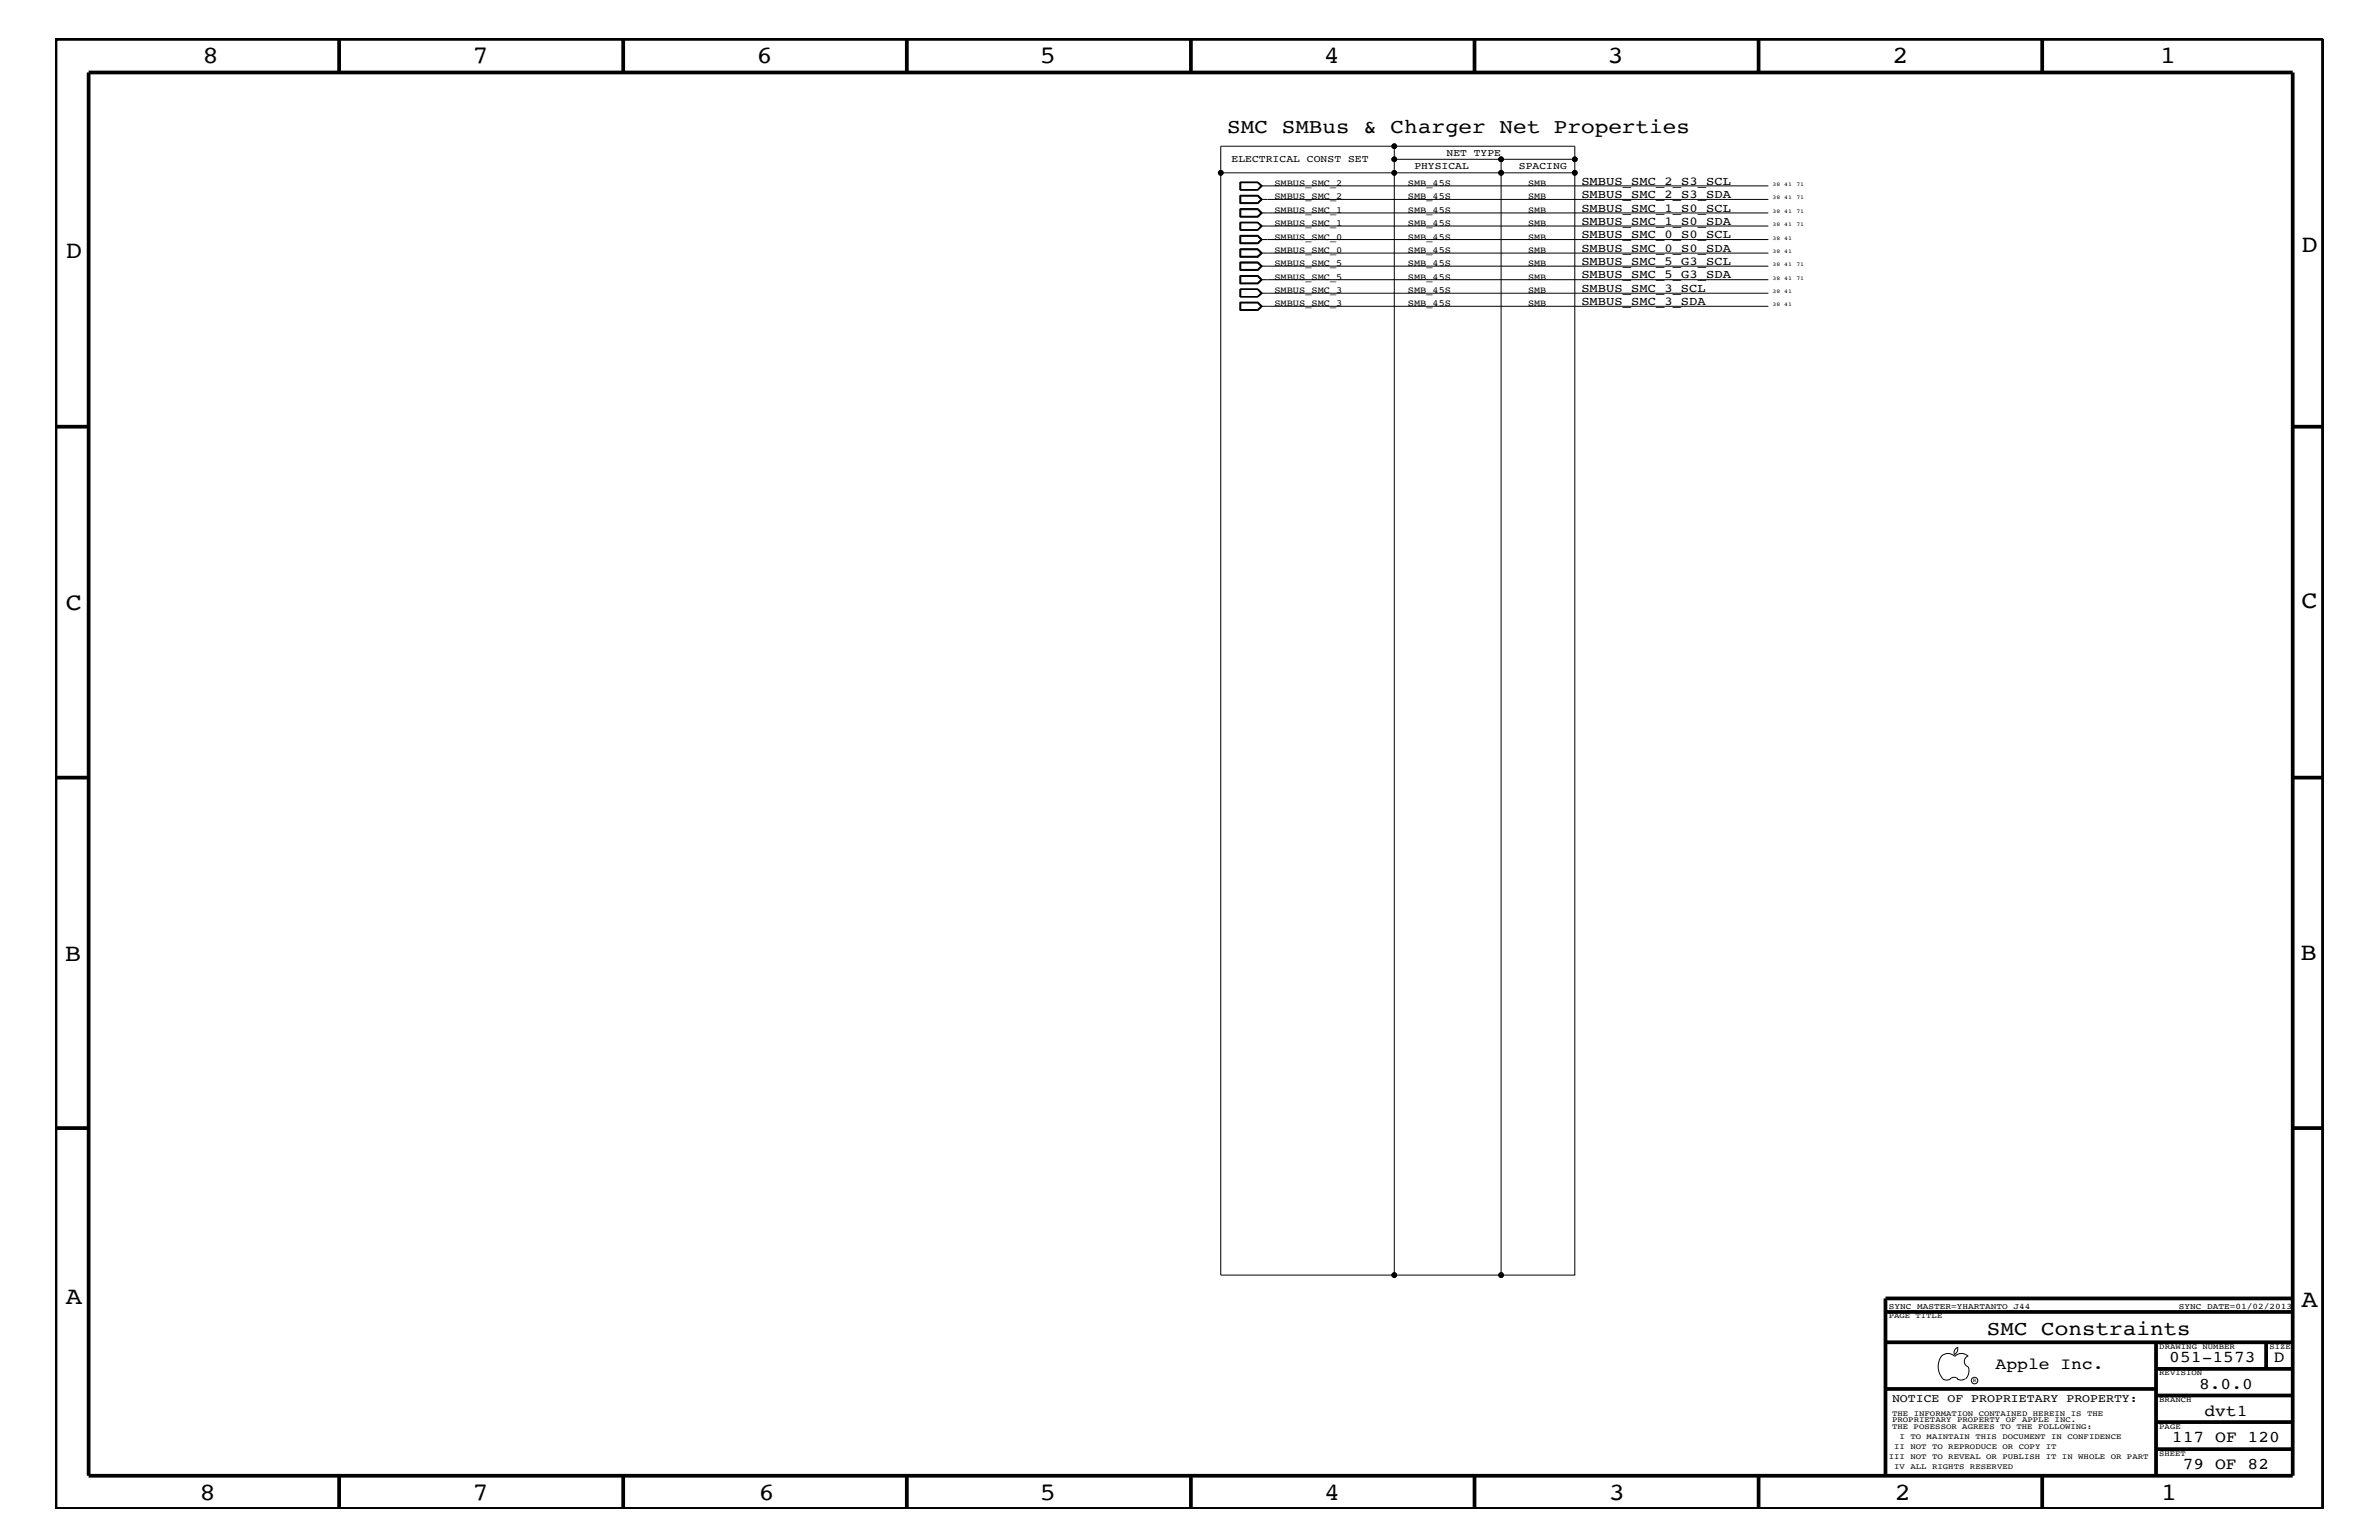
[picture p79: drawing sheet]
<svg xmlns="http://www.w3.org/2000/svg" width="432mm" height="279mm" viewBox="0 0 432 279" stroke-linecap="round" stroke-linejoin="round" font-family="sans-serif">
<defs><g id="words">
<g font-size="4.5">
<text x="36.7" y="11.5">8</text>
<text x="85.8" y="11.5">7</text>
<text x="137.3" y="11.5">6</text>
<text x="188.7" y="11.5">5</text>
<text x="240.3" y="11.5">4</text>
<text x="291.8" y="11.5">3</text>
<text x="343.5" y="11.5">2</text>
<text x="392" y="11.5">1</text>
<text x="11.9" y="46.8">D</text>
<text x="417.7" y="45.7">D</text>
<text x="11.9" y="110.6">C</text>
<text x="417.7" y="110.3">C</text>
<text x="11.8" y="174.3">B</text>
<text x="417.6" y="174.2">B</text>
<text x="11.9" y="236.7">A</text>
<text x="417.7" y="237.1">A</text>
<text x="36.2" y="272.1">8</text>
<text x="85.8" y="272.1">7</text>
<text x="137.7" y="272.1">6</text>
<text x="188.7" y="272.1">5</text>
<text x="240.4" y="272.1">4</text>
<text x="292" y="272.1">3</text>
<text x="343.9" y="272.1">2</text>
<text x="392.2" y="272.1">1</text>
</g>
<g font-size="3.7">
<text x="222.8" y="24.1">SMC SMBus &amp; Charger Net Properties</text>
<text x="360.6" y="242.3">SMC Constraints</text>
</g>
<g font-size="3">
<text x="362.2" y="248.4">Apple Inc.</text>
<text x="393.7" y="247.1">051-1573</text>
<text x="399.2" y="252">8.0.0</text>
<text x="412.7" y="247.1">D</text>
<text x="400.1" y="256.8">dvt1</text>
<text x="394.2" y="261.6">117 OF 120</text>
<text x="396.2" y="266.6">79 OF 82</text>
</g>
<g font-size="2.2">
<text x="287" y="33.6">SMBUS_SMC_2_S3_SCL</text>
<text x="287" y="35.9">SMBUS_SMC_2_S3_SDA</text>
<text x="287" y="38.4">SMBUS_SMC_1_S0_SCL</text>
<text x="287" y="40.8">SMBUS_SMC_1_S0_SDA</text>
<text x="287" y="45.7">SMBUS_SMC_0_S0_SDA</text>
<text x="287" y="43.2">SMBUS_SMC_0_S0_SCL</text>
<text x="287" y="52.9">SMBUS_SMC_3_SCL</text>
<text x="287" y="50.5">SMBUS_SMC_5_G3_SDA</text>
<text x="287" y="48">SMBUS_SMC_5_G3_SCL</text>
<text x="287" y="55.3">SMBUS_SMC_3_SDA</text>
</g>
<text font-size="2.1" x="343.4" y="254.4">NOTICE OF PROPRIETARY PROPERTY:</text>
<g font-size="1.9">
<text x="223.5" y="29.4">ELECTRICAL CONST SET</text>
<text x="262.6" y="28.2">NET TYPE</text>
<text x="256.7" y="30.6">PHYSICAL</text>
<text x="275.7" y="30.6">SPACING</text>
</g>
<g font-size="1.7">
<text x="231.3" y="33.7">SMBUS_SMC_2</text>
<text x="255.5" y="33.7">SMB_45S</text>
<text x="277.4" y="33.7">SMB</text>
<text x="231.3" y="38.6">SMBUS_SMC_1</text>
<text x="231.3" y="41">SMBUS_SMC_1</text>
<text x="231.3" y="36.2">SMBUS_SMC_2</text>
<text x="255.5" y="38.6">SMB_45S</text>
<text x="255.5" y="41">SMB_45S</text>
<text x="255.5" y="36.2">SMB_45S</text>
<text x="277.4" y="38.6">SMB</text>
<text x="277.4" y="41">SMB</text>
<text x="277.4" y="36.2">SMB</text>
<text x="231.3" y="45.9">SMBUS_SMC_0</text>
<text x="231.3" y="43.5">SMBUS_SMC_0</text>
<text x="255.5" y="45.9">SMB_45S</text>
<text x="255.5" y="43.5">SMB_45S</text>
<text x="277.4" y="45.9">SMB</text>
<text x="277.4" y="43.5">SMB</text>
<text x="231.3" y="53.2">SMBUS_SMC_3</text>
<text x="231.3" y="50.7">SMBUS_SMC_5</text>
<text x="231.3" y="48.3">SMBUS_SMC_5</text>
<text x="255.5" y="53.2">SMB_45S</text>
<text x="255.5" y="50.7">SMB_45S</text>
<text x="255.5" y="48.3">SMB_45S</text>
<text x="277.4" y="53.2">SMB</text>
<text x="277.4" y="50.7">SMB</text>
<text x="277.4" y="48.3">SMB</text>
<text x="231.3" y="55.6">SMBUS_SMC_3</text>
<text x="255.5" y="55.6">SMB_45S</text>
<text x="277.4" y="55.6">SMB</text>
</g>
<g font-size="1.5">
<text x="342.8" y="237.4">SYNC_MASTER=YHARTANTO_J44</text>
<text x="395.5" y="237.4">SYNC_DATE=01/02/2013</text>
</g>
<g font-size="1.4">
<text x="342.8" y="239.2">PAGE TITLE</text>
<text x="391.9" y="244.7">DRAWING NUMBER</text>
<text x="411.9" y="244.7">SIZE</text>
<text x="391.9" y="249.5">REVISION</text>
<text x="343.4" y="256.8">THE INFORMATION CONTAINED HEREIN IS THE</text>
<text x="391.9" y="254.4">BRANCH</text>
<text x="343.4" y="258">PROPRIETARY PROPERTY OF APPLE INC.</text>
<text x="343.4" y="259.3">THE POSESSOR AGREES TO THE FOLLOWING:</text>
<text x="343.8" y="262.9">II NOT TO REPRODUCE OR COPY IT</text>
<text x="344.8" y="261.1">I TO MAINTAIN THIS DOCUMENT IN CONFIDENCE</text>
<text x="391.9" y="259.3">PAGE</text>
<text x="342.8" y="264.7">III NOT TO REVEAL OR PUBLISH IT IN WHOLE OR PART</text>
<text x="343.8" y="266.6">IV ALL RIGHTS RESERVED</text>
<text x="391.9" y="264.1">SHEET</text>
</g>
<g font-size="1">
<text x="321.7" y="33.7">38 41</text>
<text x="326.1" y="33.7">71</text>
<text x="321.7" y="38.6">38 41</text>
<text x="321.7" y="41">38 41</text>
<text x="321.7" y="36.2">38 41</text>
<text x="326.1" y="38.6">71</text>
<text x="326.1" y="41">71</text>
<text x="326.1" y="36.2">71</text>
<text x="321.7" y="45.9">38 41</text>
<text x="321.7" y="43.5">38 41</text>
<text x="321.7" y="53.2">38 41</text>
<text x="321.7" y="50.7">38 41</text>
<text x="321.7" y="48.3">38 41</text>
<text x="326.1" y="50.7">71</text>
<text x="326.1" y="48.3">71</text>
<text x="321.7" y="55.6">38 41</text>
<text x="358.1" y="250.7">R</text>
</g>
</g></defs>
<g fill="none" stroke="#000" stroke-width=".18">
<path d="M221.6 31.4h31.5M225 35.4h3.3l.8 .8-.8 .7h-3.3zM225 33h3.3l.8 .7-.8 .8h-3.3zM225 37.9h3.3l.8 .7-.8 .8h-3.3zM225.1 33v1.5M225.1 37.9v1.4h3.2M225.1 34.4h3.2M225.1 33.1h3.2M225.1 38h3.2l.6 .6-.6 .7M225.2 35.6h3.1l.6 .6-.6 .6h-3.1zM225.2 33.1v1.3M225.2 38h3.1l.6 .6-.6 .6h-3.1z"/>
<path d="M228.3 35.5l.6 .7-.6 .7M228.3 35.5l.7 .7-.7 .7M228.3 35.5h-3.2v1.4h3.2M228.3 33.1l.6 .6-.6 .7M228.3 33l.7 .7-.7 .8M228.3 33.1l.6 .6M228.3 37.9l.7 .7-.7 .7M228.9 36.2h92.1M228.9 33.7l-.6 .7M228.9 33.7h92.1M228.9 38.6h92.1M253.1 28.9v-2.4h32.7v4.9"/>
<path d="M253.1 26.5h-31.5v204.8h50.9M253.1 31.4v199.9M272.5 28.9h-19.4v2.5M285.8 31.4v199.9h-13.3M285.8 28.9h-13.3v2.5h-19.4M285.8 31.4h-13.3v199.9M225 40.3h3.3l.8 .7-.8 .8h-3.3zM225 42.7h3.3l.8 .8-.8 .7h-3.3zM225 45.2h3.3l.8 .7-.8 .8h-3.3zM225 47.5h3.3l.8 .8-.8 .8h-3.3zM225 50h3.3l.8 .7-.8 .8h-3.3zM225 52.4h3.3l.8 .8-.8 .7h-3.3z"/>
<path d="M225 54.8h3.3l.8 .8-.8 .7h-3.3zM225.1 40.3v1.5M225.1 45.2v1.4h3.2l.7-.7-.7-.7M225.1 49.1v-1.5h3.2l.7 .7-.7 .8M225.1 52.4v1.5M225.1 41.7h3.2M225.1 40.4h3.2M225.1 46.5h3.2M225.1 45.2h3.2l.6 .7-.6 .6M225.1 47.7h3.2M225.1 53.8h3.2M225.1 52.5h3.2"/>
<path d="M225.2 40.4v1.3M225.2 42.9h3.1l.6 .6-.6 .6h-3.1zM225.2 47.7v1.2h3.1l.6-.6M225.2 50.2h3.1l.6 .5-.6 .6h-3.1zM225.2 52.5v1.3M225.2 55h3.1l.6 .6-.6 .6h-3.1zM228.3 42.8h-3.2v1.3h3.2M228.3 50.1h-3.2v1.3h3.2M228.3 54.9h-3.2v1.4M228.3 40.4l.6 .6-.6 .7M228.3 40.3l.7 .7-.7 .8M228.3 40.4l.6 .6"/>
<path d="M228.3 42.8l.6 .7-.6 .6M228.3 42.8l.7 .7-.7 .6M228.3 47.7l.6 .6-.6 .7h-3.2M228.3 47.7l.6 .6M228.3 50.1l.6 .6-.6 .7M228.3 50.1l.7 .6-.7 .7M228.3 52.5l.6 .7-.6 .6M228.3 52.4l.7 .8-.7 .7M228.3 52.5l.6 .7M228.3 54.9l.6 .7-.6 .6h-3.2M228.3 54.9l.7 .7-.7 .7M228.9 45.9l-.6-.6h-3.1v1.2"/>
<path d="M228.9 41l-.6 .7M228.9 41h92.1M228.9 43.5h92.1M228.9 45.9l-.6 .6M228.9 45.9h92.1M228.9 48.3h92.1M228.9 50.7h92.1M228.9 53.2l-.6 .6M228.9 53.2h92.1M228.9 55.6h92.1M352.3 246.1a1.72 1.72 0 0 1 2.5 0 1.69 1.69 0 0 1 2.4 0M352.4 246a3.2 3.2 0 0 0 .4 4.3l.8 .1 .4-.2"/>
<path d="M354 250.2l.7-.3 .7 .3M355.2 250.2l.7 .2 .7-.2M355.3 244.4v.3a1.18 1.18 0 0 1-.6 1.1M355.4 244.4a.99 .99 0 0 0-.6 1.4M357.2 246a1.04 1.04 0 0 0-.7 1 1.04 1.04 0 0 0 .7 1M357.3 248l.1 .7a2.11 2.11 0 0 1-.6 1.5"/>
<circle cx="221.6" cy="31.4" r=".42"/>
<circle cx="253.1" cy="28.9" r=".42"/>
<circle cx="253.1" cy="31.4" r=".42"/>
<circle cx="253.1" cy="26.5" r=".42"/>
<circle cx="272.5" cy="31.4" r=".42"/>
<circle cx="272.5" cy="28.9" r=".42"/>
<circle cx="285.8" cy="31.4" r=".42"/>
<circle cx="285.8" cy="28.9" r=".42"/>
<circle cx="253.1" cy="231.3" r=".42"/>
<circle cx="272.5" cy="231.3" r=".42"/>
<circle cx="358.4" cy="250.5" r=".59"/>
</g>
<g fill="none" stroke="#000" stroke-width=".68" stroke-linecap="butt">
<path d="M10.1 7.1h411.5v266.7h-411.5zM16.1 13.2h400v254.5h-400zM61.6 7.1v6.1M113.1 7.1v6.1M164.6 7.1v6.1M216.2 7.1v6.1M267.6 7.1v6.1M319.2 7.1v6.1M370.7 7.1v6.1M10.1 77.4h6M416.1 77.4h5.5M10.1 141.1h6"/>
<path d="M416.1 141.1h5.5M10.1 204.7h6M416.1 204.7h5.5M342.2 238h73.9M416.1 235.6h-73.9v32.1M342.2 243.5h73.9M342.2 252h49.1M391.3 248.4h24.8M391.3 243.5v24.2M391.3 258h24.8M391.3 253.2h24.8M411.3 243.5v4.9"/>
<path d="M61.6 267.7v6.1M113.1 267.7v6.1M164.6 267.7v6.1M216.2 268v5.8M267.6 267.7v6.1M319.2 267.7v6.1M370.7 267.7v6.1M391.3 262.9h24.8"/>
</g>
<g fill="#000">
<circle cx="221.6" cy="31.4" r=".42"/>
<circle cx="253.1" cy="31.4" r=".42"/>
<circle cx="253.1" cy="26.5" r=".42"/>
<circle cx="253.1" cy="28.9" r=".42"/>
<circle cx="272.5" cy="31.4" r=".42"/>
<circle cx="272.5" cy="28.9" r=".42"/>
<circle cx="285.8" cy="31.4" r=".42"/>
<circle cx="285.8" cy="28.9" r=".42"/>
<circle cx="253.1" cy="231.3" r=".42"/>
<circle cx="272.5" cy="231.3" r=".42"/>
</g>
<use href="#words"/>
</svg>
